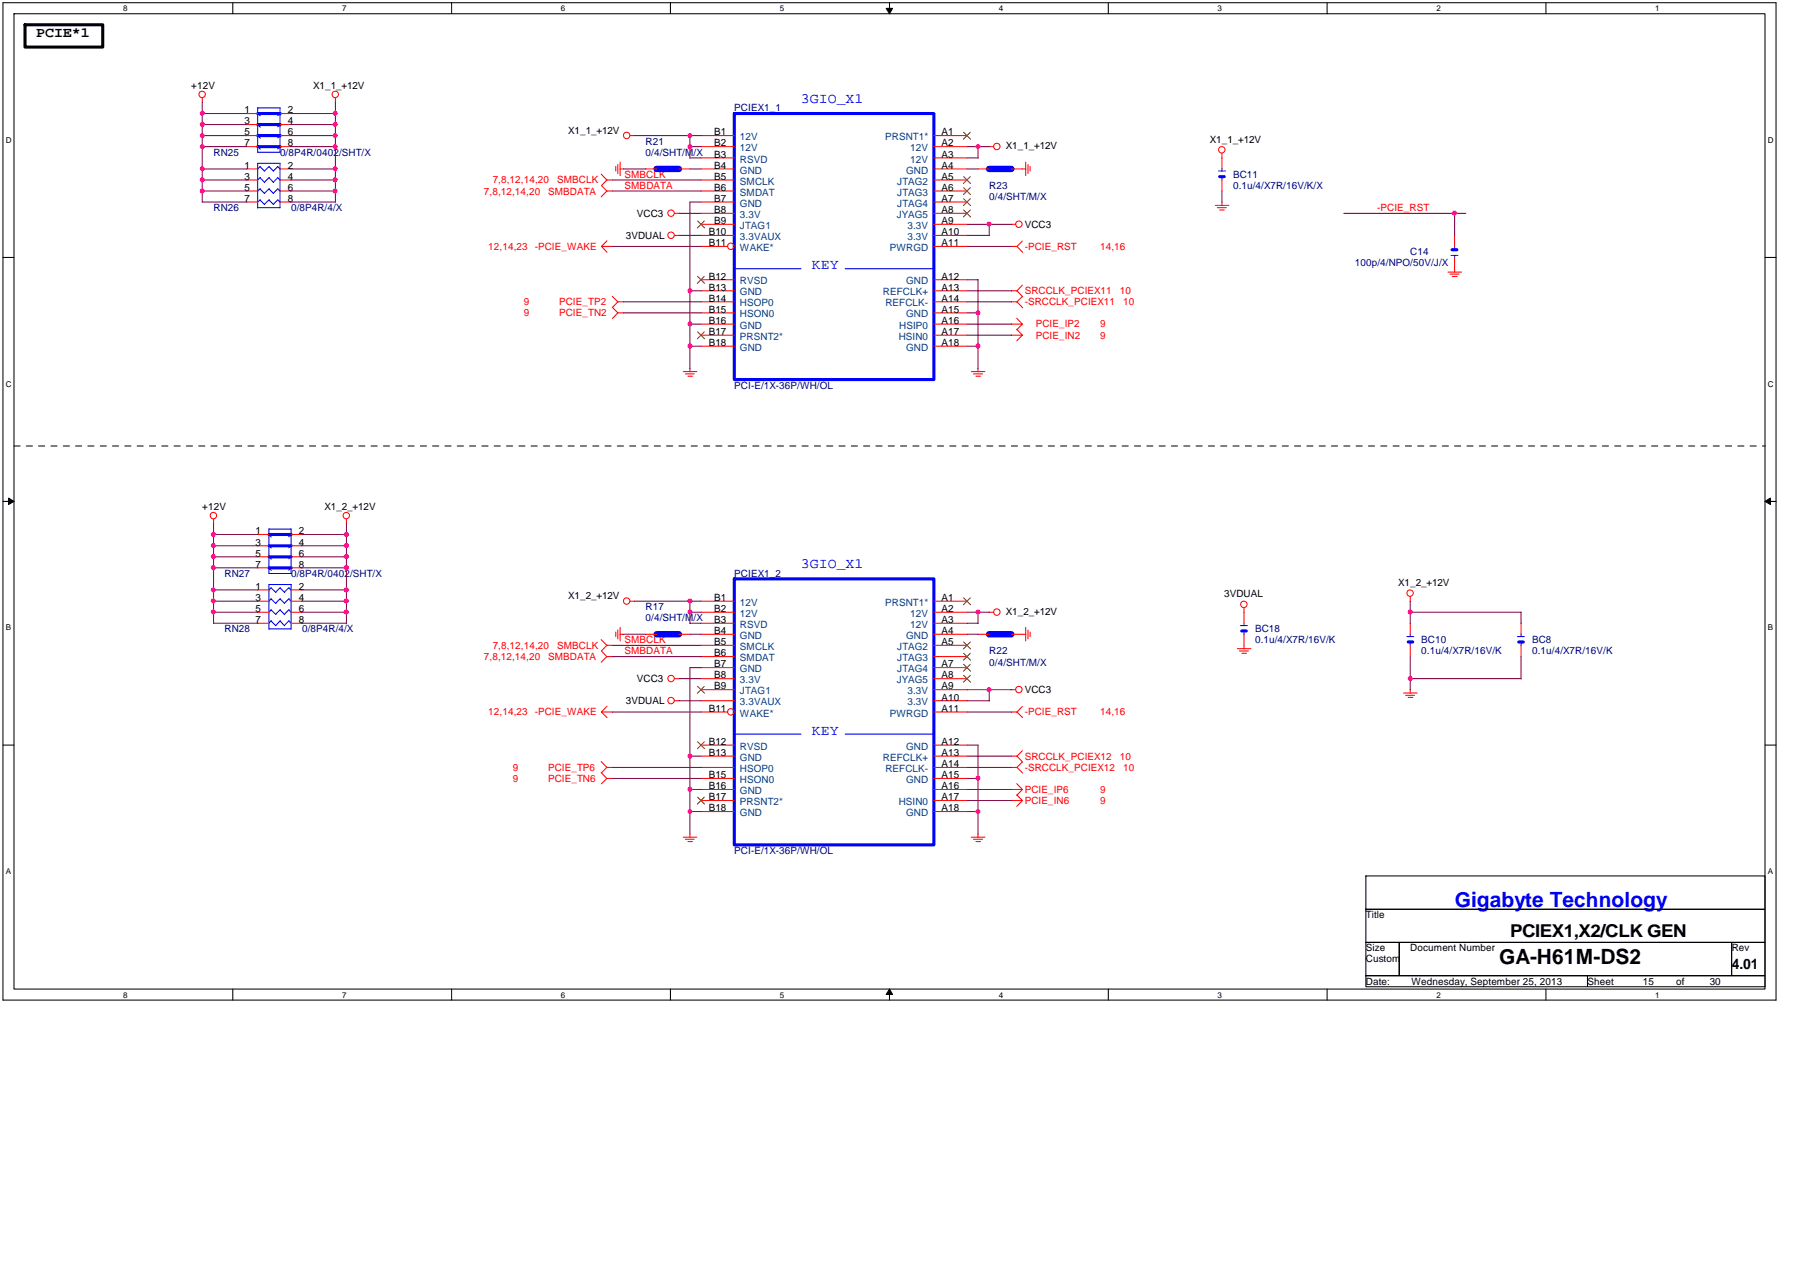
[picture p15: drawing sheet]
<svg xmlns="http://www.w3.org/2000/svg" width="297mm" height="210mm" viewBox="0 0 297 210" stroke-linecap="round" stroke-linejoin="round" font-family="sans-serif">
<defs><g id="words">
<text font-size="3.5" fill="#00f" x="240.1" y="149.6">Gigabyte Technology</text>
<text font-size="3.5" x="247.4" y="159.1">GA-H61M-DS2</text>
<text font-size="2.9" x="249.2" y="154.6">PCIEX1,X2/CLK GEN</text>
<g font-size="2.4">
<text x="5.9" y="6">PCIE*1</text>
<text x="285.8" y="159.9">4.01</text>
</g>
<g font-size="2.4" fill="#00f">
<text x="132.1" y="17">3GIO_X1</text>
<text x="134" y="44.4">KEY</text>
<text x="132.1" y="93.8">3GIO_X1</text>
<text x="134" y="121.2">KEY</text>
</g>
<g font-size="1.7">
<text x="31.6" y="14.7">+12V</text>
<text x="51.7" y="14.7">X1_1_+12V</text>
<text x="40.3" y="18.7">1</text>
<text x="40.3" y="20.5">3</text>
<text x="40.3" y="22.3">5</text>
<text x="47.5" y="20.5">4</text>
<text x="47.5" y="22.3">6</text>
<text x="47.5" y="18.7">2</text>
<text x="93.7" y="22">X1_1_+12V</text>
<text x="117.9" y="22.3">B1</text>
<text x="155.4" y="22.3">A1</text>
<text x="199.6" y="23.5">X1_1_+12V</text>
<text x="40.3" y="24.2">7</text>
<text x="40.3" y="27.8">1</text>
<text x="40.3" y="29.7">3</text>
<text x="47.5" y="24.2">8</text>
<text x="47.5" y="27.8">2</text>
<text x="47.5" y="29.7">4</text>
<text x="117.9" y="24.2">B2</text>
<text x="117.9" y="26">B3</text>
<text x="117.9" y="27.8">B4</text>
<text x="117.9" y="29.7">B5</text>
<text x="155.4" y="24.2">A2</text>
<text x="155.4" y="26">A3</text>
<text x="155.4" y="27.8">A4</text>
<text x="155.4" y="29.7">A5</text>
<text x="166" y="24.6">X1_1_+12V</text>
<text x="40.3" y="31.5">5</text>
<text x="40.3" y="33.3">7</text>
<text x="47.5" y="31.5">6</text>
<text x="47.5" y="33.3">8</text>
<text x="105.1" y="35.8">VCC3</text>
<text x="117.9" y="31.5">B6</text>
<text x="117.9" y="33.3">B7</text>
<text x="117.9" y="35.2">B8</text>
<text x="155.4" y="31.5">A6</text>
<text x="155.4" y="33.3">A7</text>
<text x="155.4" y="35.2">A8</text>
<text x="103.3" y="39.4">3VDUAL</text>
<text x="116.9" y="38.8">B10</text>
<text x="116.9" y="40.6">B11</text>
<text x="117.9" y="37">B9</text>
<text x="155.4" y="37">A9</text>
<text x="155.4" y="38.8">A10</text>
<text x="155.4" y="40.6">A11</text>
<text x="169.1" y="37.6">VCC3</text>
<text x="116.9" y="46.1">B12</text>
<text x="116.9" y="47.9">B13</text>
<text x="155.4" y="46.1">A12</text>
<text x="155.4" y="47.9">A13</text>
<text x="116.9" y="49.8">B14</text>
<text x="116.9" y="51.6">B15</text>
<text x="116.9" y="53.5">B16</text>
<text x="155.4" y="49.8">A14</text>
<text x="155.4" y="51.6">A15</text>
<text x="155.4" y="53.5">A16</text>
<text x="116.9" y="55.3">B17</text>
<text x="116.9" y="57.1">B18</text>
<text x="155.4" y="55.3">A17</text>
<text x="155.4" y="57.1">A18</text>
<text x="33.4" y="84.2">+12V</text>
<text x="42.2" y="88.2">1</text>
<text x="49.3" y="88.2">2</text>
<text x="53.5" y="84.2">X1_2_+12V</text>
<text x="42.2" y="90">3</text>
<text x="42.2" y="91.8">5</text>
<text x="42.2" y="93.7">7</text>
<text x="49.3" y="90">4</text>
<text x="49.3" y="91.8">6</text>
<text x="49.3" y="93.7">8</text>
<text x="42.2" y="97.3">1</text>
<text x="42.2" y="99.2">3</text>
<text x="42.2" y="101">5</text>
<text x="49.3" y="97.3">2</text>
<text x="49.3" y="99.2">4</text>
<text x="49.3" y="101">6</text>
<text x="93.7" y="98.8">X1_2_+12V</text>
<text x="117.9" y="99.2">B1</text>
<text x="117.9" y="101">B2</text>
<text x="155.4" y="101">A2</text>
<text x="155.4" y="99.2">A1</text>
<text x="166" y="101.4">X1_2_+12V</text>
<text x="202" y="98.5">3VDUAL</text>
<text x="230.7" y="96.7">X1_2_+12V</text>
<text x="42.2" y="102.8">7</text>
<text x="49.3" y="102.8">8</text>
<text x="117.9" y="102.8">B3</text>
<text x="117.9" y="104.6">B4</text>
<text x="117.9" y="106.5">B5</text>
<text x="155.4" y="102.8">A3</text>
<text x="155.4" y="104.6">A4</text>
<text x="155.4" y="106.5">A5</text>
<text x="105.1" y="112.5">VCC3</text>
<text x="117.9" y="108.3">B6</text>
<text x="117.9" y="110.1">B7</text>
<text x="117.9" y="112">B8</text>
<text x="117.9" y="113.8">B9</text>
<text x="155.4" y="110.1">A7</text>
<text x="155.4" y="112">A8</text>
<text x="155.4" y="113.8">A9</text>
<text x="103.3" y="116.2">3VDUAL</text>
<text x="116.9" y="117.5">B11</text>
<text x="155.4" y="115.6">A10</text>
<text x="155.4" y="117.5">A11</text>
<text x="169.1" y="114.4">VCC3</text>
<text x="116.9" y="122.9">B12</text>
<text x="116.9" y="124.7">B13</text>
<text x="155.4" y="122.9">A12</text>
<text x="155.4" y="124.7">A13</text>
<text x="116.9" y="128.4">B15</text>
<text x="116.9" y="130.2">B16</text>
<text x="155.4" y="126.6">A14</text>
<text x="155.4" y="128.4">A15</text>
<text x="155.4" y="130.2">A16</text>
<text x="116.9" y="132.1">B17</text>
<text x="116.9" y="133.9">B18</text>
<text x="155.4" y="132.1">A17</text>
<text x="155.4" y="133.9">A18</text>
<text x="225.4" y="151.5">Title</text>
<text x="225.4" y="158.8">Custom</text>
<text x="225.4" y="157">Size</text>
<text x="232.7" y="157">Document Number</text>
<text x="285.8" y="157">Rev</text>
<text x="225.4" y="162.5">Date:</text>
<text x="232.9" y="162.5">Wednesday, September 25, 2013</text>
<text x="262" y="162.5">Sheet</text>
<text x="271.1" y="162.5">15</text>
<text x="276.6" y="162.5">of</text>
<text x="282.1" y="162.5">30</text>
</g>
<g font-size="1.7" fill="#000080">
<text x="106.5" y="23.9">R21</text>
<text x="121.2" y="18.4">PCIEX1_1</text>
<text x="35.2" y="25.7">RN25</text>
<text x="46.2" y="25.7">0/8P4R/0402/SHT/X</text>
<text x="106.5" y="25.7">0/4/SHT/M/X</text>
<text x="203.5" y="29.4">BC11</text>
<text x="35.2" y="34.8">RN26</text>
<text x="48" y="34.8">0/8P4R/4/X</text>
<text x="163.3" y="31.2">R23</text>
<text x="163.3" y="33">0/4/SHT/M/X</text>
<text x="203.5" y="31.2">0.1u/4/X7R/16V/K/X</text>
<text x="223.6" y="44">100p/4/NPO/50V/J/X</text>
<text x="232.7" y="42.1">C14</text>
<text x="121.2" y="64.1">PCI-E/1X-36P/WH/OL</text>
<text x="37.1" y="95.2">RN27</text>
<text x="48" y="95.2">0/8P4R/0402/SHT/X</text>
<text x="121.2" y="95.2">PCIEX1_2</text>
<text x="106.5" y="100.7">R17</text>
<text x="37.1" y="104.3">RN28</text>
<text x="49.8" y="104.3">0/8P4R/4/X</text>
<text x="106.5" y="102.5">0/4/SHT/M/X</text>
<text x="163.3" y="108">R22</text>
<text x="207.1" y="104.3">BC18</text>
<text x="207.1" y="106.2">0.1u/4/X7R/16V/K</text>
<text x="234.5" y="106.2">BC10</text>
<text x="234.5" y="108">0.1u/4/X7R/16V/K</text>
<text x="252.8" y="106.2">BC8</text>
<text x="252.8" y="108">0.1u/4/X7R/16V/K</text>
<text x="163.3" y="109.8">0/4/SHT/M/X</text>
<text x="121.2" y="140.9">PCI-E/1X-36P/WH/OL</text>
</g>
<g font-size="1.7" fill="#004080">
<text x="122.1" y="23.1">12V</text>
<text x="146.1" y="23.1">PRSNT1*</text>
<text x="122.1" y="25">12V</text>
<text x="122.1" y="26.8">RSVD</text>
<text x="122.1" y="28.6">GND</text>
<text x="149.5" y="28.6">GND</text>
<text x="150.2" y="25">12V</text>
<text x="150.2" y="26.8">12V</text>
<text x="122.1" y="30.5">SMCLK</text>
<text x="122.1" y="32.3">SMDAT</text>
<text x="122.1" y="34.1">GND</text>
<text x="122.1" y="36">3.3V</text>
<text x="148" y="36">JYAG5</text>
<text x="148.1" y="30.5">JTAG2</text>
<text x="148.1" y="32.3">JTAG3</text>
<text x="148.1" y="34.1">JTAG4</text>
<text x="122.1" y="37.8">JTAG1</text>
<text x="122.1" y="39.6">3.3VAUX</text>
<text x="122.1" y="41.4">WAKE*</text>
<text x="146.8" y="41.4">PWRGD</text>
<text x="149.8" y="37.8">3.3V</text>
<text x="149.8" y="39.6">3.3V</text>
<text x="122.1" y="46.9">RVSD</text>
<text x="149.5" y="46.9">GND</text>
<text x="122.1" y="48.8">GND</text>
<text x="122.1" y="50.6">HSOP0</text>
<text x="122.1" y="52.4">HSON0</text>
<text x="145.7" y="48.8">REFCLK+</text>
<text x="146.1" y="50.6">REFCLK-</text>
<text x="149.5" y="52.4">GND</text>
<text x="122.1" y="54.3">GND</text>
<text x="122.1" y="56.1">PRSNT2*</text>
<text x="122.1" y="57.9">GND</text>
<text x="148.3" y="56.1">HSIN0</text>
<text x="148.4" y="54.3">HSIP0</text>
<text x="149.5" y="57.9">GND</text>
<text x="122.1" y="100">12V</text>
<text x="122.1" y="101.8">12V</text>
<text x="146.1" y="100">PRSNT1*</text>
<text x="150.2" y="101.8">12V</text>
<text x="122.1" y="103.6">RSVD</text>
<text x="122.1" y="105.4">GND</text>
<text x="122.1" y="107.3">SMCLK</text>
<text x="148.1" y="107.3">JTAG2</text>
<text x="149.5" y="105.4">GND</text>
<text x="150.2" y="103.6">12V</text>
<text x="122.1" y="109.1">SMDAT</text>
<text x="122.1" y="110.9">GND</text>
<text x="122.1" y="112.8">3.3V</text>
<text x="148" y="112.8">JYAG5</text>
<text x="148.1" y="109.1">JTAG3</text>
<text x="148.1" y="110.9">JTAG4</text>
<text x="122.1" y="114.6">JTAG1</text>
<text x="122.1" y="116.4">3.3VAUX</text>
<text x="122.1" y="118.3">WAKE*</text>
<text x="146.8" y="118.3">PWRGD</text>
<text x="149.8" y="114.6">3.3V</text>
<text x="149.8" y="116.4">3.3V</text>
<text x="122.1" y="123.7">RVSD</text>
<text x="122.1" y="125.5">GND</text>
<text x="145.7" y="125.5">REFCLK+</text>
<text x="149.5" y="123.7">GND</text>
<text x="122.1" y="127.4">HSOP0</text>
<text x="122.1" y="129.2">HSON0</text>
<text x="122.1" y="131">GND</text>
<text x="146.1" y="127.4">REFCLK-</text>
<text x="149.5" y="129.2">GND</text>
<text x="122.1" y="132.9">PRSNT2*</text>
<text x="122.1" y="134.7">GND</text>
<text x="148.3" y="132.9">HSIN0</text>
<text x="149.5" y="134.7">GND</text>
</g>
<g font-size="1.7" fill="#f00">
<text x="103.1" y="29.4">SMBCLK</text>
<text x="79.9" y="32.1">7,8,12,14,20</text>
<text x="81.3" y="30.3">7,8,12,14,20</text>
<text x="90.4" y="32.1">SMBDATA</text>
<text x="91.9" y="30.3">SMBCLK</text>
<text x="103.1" y="31.2">SMBDATA</text>
<text x="227.3" y="34.8">-PCIE_RST</text>
<text x="80.6" y="41.3">12,14,23</text>
<text x="88.2" y="41.3">-PCIE_WAKE</text>
<text x="169.1" y="41.3">-PCIE_RST</text>
<text x="181.5" y="41.3">14,16</text>
<text x="86.4" y="52.2">9</text>
<text x="86.4" y="50.4">9</text>
<text x="92.3" y="52.2">PCIE_TN2</text>
<text x="92.3" y="50.4">PCIE_TP2</text>
<text x="169.1" y="48.5">SRCCLK_PCIEX11</text>
<text x="169.1" y="50.4">-SRCCLK_PCIEX11</text>
<text x="184.8" y="48.5">10</text>
<text x="185.4" y="50.4">10</text>
<text x="170.9" y="55.9">PCIE_IN2</text>
<text x="170.9" y="54">PCIE_IP2</text>
<text x="181.5" y="55.9">9</text>
<text x="181.5" y="54">9</text>
<text x="81.3" y="107.1">7,8,12,14,20</text>
<text x="91.9" y="107.1">SMBCLK</text>
<text x="103.1" y="108">SMBDATA</text>
<text x="103.1" y="106.2">SMBCLK</text>
<text x="79.9" y="108.9">7,8,12,14,20</text>
<text x="90.4" y="108.9">SMBDATA</text>
<text x="80.6" y="118.1">12,14,23</text>
<text x="88.2" y="118.1">-PCIE_WAKE</text>
<text x="169.1" y="118.1">-PCIE_RST</text>
<text x="181.5" y="118.1">14,16</text>
<text x="169.1" y="125.4">SRCCLK_PCIEX12</text>
<text x="184.8" y="125.4">10</text>
<text x="84.6" y="129">9</text>
<text x="84.6" y="127.2">9</text>
<text x="90.4" y="129">PCIE_TN6</text>
<text x="90.4" y="127.2">PCIE_TP6</text>
<text x="169.1" y="127.2">-SRCCLK_PCIEX12</text>
<text x="169.1" y="130.8">PCIE_IP6</text>
<text x="181.5" y="130.8">9</text>
<text x="185.4" y="127.2">10</text>
<text x="169.1" y="132.7">PCIE_IN6</text>
<text x="181.5" y="132.7">9</text>
</g>
<g font-size="1.3">
<text x="20.3" y="1.8">8</text>
<text x="56.5" y="1.8">7</text>
<text x="92.6" y="1.8">6</text>
<text x="128.7" y="1.8">5</text>
<text x="164.8" y="1.8">4</text>
<text x="200.9" y="1.8">3</text>
<text x="237" y="1.8">2</text>
<text x="273.2" y="1.8">1</text>
<text x="1" y="23.6">D</text>
<text x="291.7" y="23.6">D</text>
<text x="1" y="63.8">C</text>
<text x="291.7" y="63.8">C</text>
<text x="1" y="104">B</text>
<text x="291.7" y="104">B</text>
<text x="1" y="144.3">A</text>
<text x="291.7" y="144.3">A</text>
<text x="20.3" y="164.6">8</text>
<text x="56.5" y="164.6">7</text>
<text x="92.6" y="164.6">6</text>
<text x="128.7" y="164.6">5</text>
<text x="164.8" y="164.6">4</text>
<text x="200.9" y="164.6">3</text>
<text x="237" y="164.6">2</text>
<text x="273.2" y="164.6">1</text>
</g>
</g></defs>
<path d="M.5 .4h292.6v164.6h-292.6zM2.3 2.3h289v160.9h-289z" fill="none" stroke="#000" stroke-width=".17"/>
<g fill="#fff">
<path d="M20.3 .7h.8v1.4h-.8z"/>
<path d="M20.3 163.4h.8v1.5h-.8z"/>
</g>
<path d="M38.4 .4v1.9M38.4 163.2v1.8" fill="none" stroke="#000" stroke-width=".17"/>
<g fill="#fff">
<path d="M56.5 .7h.7v1.4h-.7z"/>
<path d="M56.5 163.4h.7v1.5h-.7z"/>
</g>
<path d="M74.5 .4v1.9M74.5 163.2v1.8" fill="none" stroke="#000" stroke-width=".17"/>
<g fill="#fff">
<path d="M92.6 .7h.7v1.4h-.7z"/>
<path d="M92.6 163.4h.7v1.5h-.7z"/>
</g>
<path d="M110.6 .4v1.9M110.6 163.2v1.8" fill="none" stroke="#000" stroke-width=".17"/>
<g fill="#fff">
<path d="M128.7 .7h.7v1.4h-.7z"/>
<path d="M128.7 163.4h.7v1.5h-.7z"/>
</g>
<path d="M146.2 1.4h1.1l-.5 .9zM146.8 .4v1.9M146.8 163.2l.5 .9h-1.1zM146.8 163.2v1.8" fill="none" stroke="#000" stroke-width=".17"/>
<path d="M146.2 1.4h1.1l-.5 .9zM146.8 163.2l.5 .9h-1.1z" fill="#000"/>
<g fill="#fff">
<path d="M164.8 .7h.7v1.4h-.7z"/>
<path d="M164.8 163.4h.7v1.5h-.7z"/>
</g>
<path d="M182.9 .4v1.9M182.9 163.2v1.8" fill="none" stroke="#000" stroke-width=".17"/>
<g fill="#fff">
<path d="M200.9 .7h.7v1.4h-.7z"/>
<path d="M200.9 163.4h.7v1.5h-.7z"/>
</g>
<path d="M219 .4v1.9M219 163.2v1.8" fill="none" stroke="#000" stroke-width=".17"/>
<g fill="#fff">
<path d="M237 .7h.8v1.4h-.8z"/>
<path d="M237 163.4h.8v1.5h-.8z"/>
</g>
<path d="M255.1 .4v1.9M255.1 163.2v1.8" fill="none" stroke="#000" stroke-width=".17"/>
<g fill="#fff">
<path d="M273.1 .7h.8v1.4h-.8z"/>
<path d="M273.1 163.4h.8v1.5h-.8z"/>
<path d="M1 22.4h.9v1.5h-.9z"/>
<path d="M291.7 22.4h1v1.5h-1z"/>
<path d="M1 62.6h.9v1.5h-.9z"/>
<path d="M291.7 62.6h1v1.5h-1z"/>
</g>
<path d="M.5 42.5h1.8M291.3 42.5h1.8" fill="none" stroke="#000" stroke-width=".17"/>
<g fill="#fff">
<path d="M1 102.8h.8v1.5h-.8z"/>
<path d="M291.7 102.8h.9v1.5h-.9z"/>
</g>
<path d="M.5 82.7h1.8M1.4 82.2l.9 .5-.9 .5zM291.3 82.7l.9-.5v1zM291.3 82.7h1.8" fill="none" stroke="#000" stroke-width=".17"/>
<path d="M1.4 82.2l.9 .5-.9 .5zM291.3 82.7l.9-.5v1z" fill="#000"/>
<g fill="#fff">
<path d="M1 143.1h.8v1.4h-.8z"/>
<path d="M291.7 143.1h.8v1.4h-.8z"/>
</g>
<path d="M.5 123h1.8M291.3 123h1.8M225.4 144.5h65.9v5.5h-65.9zM225.4 150h65.9v5.5h-65.9zM225.4 155.5h5.5v5.5h-5.5zM230.9 155.5h54.9v5.5h-54.9zM285.8 155.5h5.5v5.5h-5.5zM225.4 161h36.6v1.8h-36.6zM262 161h29.3v1.8h-29.3z" fill="none" stroke="#000" stroke-width=".17"/>
<path d="M2.3 73.6h289" fill="none" stroke="#000" stroke-width=".17" stroke-dasharray="1 1 1 1 1 1 1 1"/>
<path d="M4.1 4.1h12.9v3.7h-12.9z" fill="none" stroke="#000" stroke-width=".51"/>
<g fill="none" stroke="#f00" stroke-width=".17">
<path d="M33.4 16.2v.8M40.7 18.7h1.8M46.2 18.7h1.8M55.3 16.2v.8M40.7 31.5h1.8M40.7 29.7h1.8M40.7 27.9h1.8M40.7 24.2h1.8M40.7 22.4h1.8M40.7 20.6h1.8M40.7 33.3h1.8M46.2 31.5h1.8"/>
<path d="M46.2 29.7h1.8M46.2 27.9h1.8M46.2 24.2h1.8M46.2 22.4h1.8M46.2 20.6h1.8M46.2 33.3h1.8M99.2 28.7l.9 1M100.1 31.5h1M100.1 29.7h1M100.1 31.5l-.9 1M100.2 29.7l-1 .9 1 1M100.2 39.7l-1 1"/>
<path d="M101.6 27.5v.7M102 27.2v1.4M102.3 27.9h.6M102.3 26.7v2.3M104 22.4h.8M106.5 27.9h1.9M111.3 38.8h.8M111.3 35.2h.8M112 27.9h1.9M115.7 31.5h5.5M115.7 29.7h5.5M115.7 38.8h5.5"/>
<path d="M115.7 27.9h5.5M115.7 35.2h5.5M115.7 24.2h5.5M115.7 22.4h5.5M115.7 37h5.5M115.7 33.3h5.5M115.7 26.1h5.5M154.1 31.5h5.5M154.1 29.7h5.5M154.1 38.8h5.5M154.1 27.9h5.5M154.1 35.2h5.5"/>
<path d="M154.1 24.2h5.5M154.1 22.4h5.5M154.1 37h5.5M154.1 33.3h5.5M154.1 26.1h5.5M161.4 27.9h1.9M163.2 24.2h.8M166.9 37h.7M166.9 27.9h2.4M168.7 39.8l-.9 .9M169.3 26.7v2.3M169.6 27.2v1.4"/>
<path d="M170 27.5v.7M200.5 33.9h2.3M200.9 34.3h1.5M201.3 34.7h.7M201.6 25.3v2.6M201.6 29.7v1.8M201.6 33.3v.6M240 38.8v1.9M99.2 40.7h1.9M99.2 40.7l1 .9M101 50.7l1 .9M101 48.9l1 .9"/>
<path d="M101.9 49.8h1M101.9 51.6h1M102 51.6l-.9 1M102 49.8l-.9 .9M115.7 48h5.5M115.7 49.8h5.5M115.7 55.3h5.5M115.7 51.6h5.5M115.7 53.5h5.5M115.7 40.7h4.4M115.7 46.2h5.5M115.7 57.1h5.5"/>
<path d="M154.1 48h5.5M154.1 49.8h5.5M154.1 55.3h5.5M154.1 51.6h5.5M154.1 53.5h5.5M154.1 40.7h5.5M154.1 46.2h5.5M154.1 57.1h5.5M166.9 55.3h1.8M166.9 53.5h1.8M166.9 48h1M166.9 49.8h1"/>
<path d="M166.9 40.7h1M167.8 54.3l.9 1M167.8 52.5l.9 1M167.8 48l1 1M167.8 49.8l1 1M167.8 40.7l1 .9M168.7 47.1l-.9 .9M168.7 48.9l-.9 .9M168.7 55.3l-.9 .9M168.7 53.5l-.9 .9M238.9 44.9h2.3M239.3 45.2h1.5"/>
<path d="M239.7 45.6h.8M240 42.5v2.4M112.8 61.3h2.2M113.1 61.7h1.5M113.5 62.1h.8M113.9 60.8v.6M160.3 61.3h2.2M160.6 61.7h1.6M161.1 62.1h.7M161.4 60.8v.6M35.2 85.7v.7M42.5 99.2h1.9"/>
<path d="M42.5 88.2h1.9M42.5 90.1h1.9M42.5 91.9h1.9M42.5 93.7h1.9M42.5 97.3h1.9M48 99.2h1.8M48 88.2h1.8M48 90.1h1.8M48 91.9h1.8M48 93.7h1.8M48 97.3h1.8M57.2 85.7v.7"/>
<path d="M104 99.2h.8M115.7 99.2h5.5M154.1 99.2h5.5M232.7 98.4v.9M42.5 101h1.9M42.5 102.8h1.9M48 101h1.8M48 102.8h1.8M99.2 105.6l.9 .9M99.2 117.5h1.9M99.2 117.5l1 .9M100.1 106.5h1"/>
<path d="M100.1 108.4h1M100.1 108.4l-.9 .9M100.2 106.4l-1 1 1 1M100.2 116.5l-1 1M101.6 104.3v.8M102 103.9v1.5M102.3 104.7h.6M102.3 103.5v2.3M106.5 104.7h1.9M111.3 115.6h.8M111.3 112h.8M112 104.7h1.9"/>
<path d="M115.7 106.5h5.5M115.7 108.4h5.5M115.7 117.5h4.4M115.7 101h5.5M115.7 104.7h5.5M115.7 115.6h5.5M115.7 113.8h5.5M115.7 112h5.5M115.7 102.8h5.5M115.7 110.2h5.5M154.1 106.5h5.5M154.1 108.4h5.5"/>
<path d="M154.1 117.5h5.5M154.1 101h5.5M154.1 104.7h5.5M154.1 115.6h5.5M154.1 113.8h5.5M154.1 112h5.5M154.1 102.8h5.5M154.1 110.2h5.5M161.4 104.7h1.9M163.2 101h.8M166.9 113.8h.7M166.9 117.5h1"/>
<path d="M166.9 104.7h2.4M167.8 117.5l1 .9M168.7 116.6l-.9 .9M169.3 103.5v2.3M169.6 103.9v1.5M170 104.3v.8M204.2 107h2.2M204.5 107.4h1.5M204.9 107.8h.8M205.3 100.3v2.5M205.3 104.7v2.4M231.6 114.4h2.3"/>
<path d="M232 114.7h1.4M232.4 115.1h.7M232.7 102.8v1.9M232.7 106.5v1.9M232.7 113.8v.6M251 102.8v1.9M251 106.5v1.9M99.2 127.5l.9 1M99.2 125.7l.9 .9M100.1 126.6h1M100.1 128.5h1M100.2 128.4l-1 .9"/>
<path d="M100.2 126.6l-1 .9M112.8 138.2h2.2M113.1 138.5h1.5M113.5 138.9h.8M113.9 137.6v.6M115.7 124.8h5.5M115.7 126.6h5.5M115.7 132.1h5.5M115.7 130.3h5.5M115.7 128.5h5.5M115.7 123h5.5M115.7 133.9h5.5"/>
<path d="M154.1 124.8h5.5M154.1 126.6h5.5M154.1 132.1h5.5M154.1 130.3h5.5M154.1 128.5h5.5M154.1 123h5.5M154.1 133.9h5.5M160.3 138.2h2.2M160.6 138.5h1.6M161.1 138.9h.7M161.4 137.6v.6M166.9 132.1h1.8"/>
<path d="M166.9 130.3h1.8M166.9 124.8h1M166.9 126.6h1M167.8 131.2l.9 .9M167.8 129.3l.9 1M167.8 124.8l1 1M167.8 126.6l1 1M168.7 123.9l-.9 .9M168.7 125.7l-.9 1M168.7 132.1l-.9 1M168.7 130.3l-.9 1"/>
<circle cx="33.4" cy="15.6" r=".54"/>
<circle cx="55.3" cy="15.6" r=".54"/>
<circle cx="103.4" cy="22.4" r=".54"/>
<circle cx="110.7" cy="35.2" r=".54"/>
<circle cx="110.7" cy="38.8" r=".54"/>
<circle cx="164.5" cy="24.2" r=".54"/>
<circle cx="168.1" cy="37" r=".54"/>
<circle cx="201.6" cy="24.7" r=".54"/>
<circle cx="120.6" cy="40.6" r=".54"/>
<circle cx="35.2" cy="85.1" r=".54"/>
<circle cx="57.1" cy="85.1" r=".54"/>
<circle cx="103.4" cy="99.2" r=".54"/>
<circle cx="205.3" cy="99.7" r=".54"/>
<circle cx="232.7" cy="97.9" r=".54"/>
<circle cx="110.7" cy="112" r=".54"/>
<circle cx="110.7" cy="115.6" r=".54"/>
<circle cx="120.6" cy="117.5" r=".54"/>
<circle cx="164.5" cy="101" r=".54"/>
<circle cx="168.1" cy="113.8" r=".54"/>
</g>
<g fill="none" stroke="#00f" stroke-width=".51">
<path d="M42.5 18.7h3.7M121.2 18.7h32.9v43.9h-32.9zM42.5 24.2h3.7M42.5 22.4h3.7M42.5 20.6h3.7M201.3 29.1h.7M239.6 41.2h.8M44.4 93.7h3.7M44.4 91.9h3.7M44.4 90.1h3.7M44.4 88.2h3.7M121.2 95.5h32.9v43.9h-32.9z"/>
<path d="M204.9 104.1h.8M232.4 105.9h.7M250.6 105.9h.8"/>
</g>
<g fill="none" stroke="#00f" stroke-width=".17">
<path d="M42.5 17.8h3.7M42.5 18.7l.4 .4M42.5 17.8v7.3h3.7M46.2 17.8v7.3M46.2 18.7l-.4 .4M42.5 34.3h3.7M42.5 24.2l.4 .4M42.5 22.4l.4 .4M42.5 20.6l.4 .4M42.9 27.5l.8 .8M42.9 29.3l.8 .8M42.9 31.2l.8 .7"/>
<path d="M42.9 33l.8 .8M42.9 27.5l-.4 .4M42.9 29.3l-.4 .4M42.9 31.1l-.4 .4M42.9 33l-.4 .3M44.4 27.5l.7 .8M44.4 29.3l.7 .8M44.4 31.2l.7 .7M44.4 33l.7 .8M44.4 27.5l-.8 .7M44.4 29.3l-.8 .8M44.4 31.1l-.8 .8"/>
<path d="M44.4 33l-.8 .7M45.8 27.5l.4 .4M45.8 29.3l.4 .4M45.8 31.2l.4 .4M45.8 33l.4 .4M45.9 27.5l-.8 .7M45.9 29.3l-.8 .8M45.9 31.1l-.8 .8M45.9 33l-.8 .7M46.2 26.9v7.4M46.2 24.2l-.4 .4M46.2 22.3l-.4 .5"/>
<path d="M46.2 20.5l-.4 .4M46.2 26.9h-3.7v7.4M201.1 28.2h1.1M201.6 27.8v.4M201.6 29.1v.6M121.2 44.3h11M139.5 44.3h14.7M239.4 42.1h1.2M240 40.7v.6M240 42.1v.4M44.3 87.3h3.7M44.4 93.7l.4 .4"/>
<path d="M44.4 91.9l.4 .4M44.4 90.1l.4 .3M44.4 88.2l.4 .4M44.4 87.3v7.3h3.7M44.7 97l.8 .8M44.7 98.8l.8 .8M44.8 97l-.4 .3M44.8 98.8l-.4 .4M46.2 97l.8 .8M46.2 98.8l.8 .8M46.2 97l-.7 .7M46.2 98.8l-.7 .7"/>
<path d="M47.6 97l.5 .4M47.6 98.8l.5 .5M47.7 97l-.8 .7M47.7 98.8l-.8 .7M48 87.3v7.3M48 96.5v7.3M48.1 96.5h-3.7v7.3M48.1 93.7l-.5 .4M48.1 91.8l-.5 .4M48.1 90l-.5 .4M48.1 88.2l-.5 .4M44.3 103.8h3.7"/>
<path d="M44.7 100.6l.8 .8M44.7 102.5l.8 .8M44.8 100.6l-.4 .4M44.8 102.4l-.4 .4M46.2 100.6l.8 .8M46.2 102.5l.8 .8M46.2 100.6l-.7 .8M46.2 102.4l-.7 .8M47.6 100.6l.5 .5M47.6 102.5l.5 .4M47.7 100.6l-.8 .8M47.7 102.4l-.8 .8"/>
<path d="M204.7 103.2h1.1M205.3 102.8v.4M205.3 104.1v.6M232.2 105.1h1.1M232.7 104.6v.5M232.7 105.9v.6M250.4 105.1h1.2M251 104.6v.5M251 105.9v.6M121.2 121.1h11M139.5 121.1h14.7"/>
</g>
<g fill="none" stroke="#804000" stroke-width=".17">
<path d="M115.1 36.5l1.2 1.1M116.2 36.5l-1.1 1.1M159 21.8l1.2 1.2M159 29.1l1.2 1.2M159 31l1.2 1.1M159 32.8l1.2 1.1M159 34.7l1.2 1.1M160.1 21.8l-1.1 1.2M160.1 29.1l-1.1 1.2M160.1 31l-1.1 1.1M160.1 32.8l-1.1 1.1M160.1 34.7l-1.1 1.1"/>
<path d="M115.1 45.6l1.2 1.2M115.1 54.8l1.2 1.1M116.2 45.6l-1.1 1.2M116.2 54.8l-1.1 1.1M159 98.7l1.2 1.1M160.1 98.7l-1.1 1.1M115.1 113.3l1.2 1.1M116.2 113.3l-1.1 1.1M159 105.9l1.2 1.2M159 107.8l1.2 1.1M159 109.6l1.2 1.2M159 111.4l1.2 1.2"/>
<path d="M160.1 105.9l-1.1 1.2M160.1 107.8l-1.1 1.1M160.1 109.6l-1.1 1.2M160.1 111.4l-1.1 1.2M115.1 122.4l1.2 1.1M115.1 131.5l1.2 1.2M116.2 122.4l-1.1 1.1M116.2 131.5l-1.1 1.2"/>
</g>
<path d="M108.3 27.9h3.7M163.2 27.9h3.7M108.3 104.7h3.7M163.2 104.7h3.7" fill="none" stroke="#00f" stroke-width="1.1"/>
<g fill="none" stroke="#800040" stroke-width=".17">
<path d="M33.4 18.7h7.3M33.4 16.9v16.5M48 18.7h7.4M55.3 16.9v16.5M33.4 22.4h7.3M33.4 24.2h7.3M33.4 27.9h7.3M33.4 31.5h7.3M33.4 33.3h7.3M33.4 29.7h7.3M33.4 20.6h7.3M48 22.4h7.3"/>
<path d="M48 24.2h7.3M48 27.9h7.3M48 31.5h7.3M48 33.3h7.3M48 29.7h7.3M48 20.6h7.3M101.1 31.5h14.6M101.1 29.7h14.6M102.9 27.9h3.7M104.7 22.4h11M112 35.2h3.7M112 38.8h3.7"/>
<path d="M113.9 24.2h1.8M113.9 27.9h1.8M113.9 22.4v3.7M113.9 26.1h1.8M115.7 33.3h-1.8v27.5M159.6 37h7.3M159.6 24.2h3.7M159.6 27.9h1.8M159.6 38.8h3.7M159.6 26.1h1.8M161.4 24.2v1.9M163.3 37v1.9"/>
<path d="M201.6 31.5v1.9M221.8 35.2h20.1M240 35.2v3.7M101.1 40.7h14.6M102.9 51.6h12.8M102.9 49.8h12.8M113.9 53.5h1.8M113.9 57.1h1.8M113.9 48h1.8M159.6 53.5h7.3M159.6 57.1h1.8M159.6 46.2h1.8"/>
<path d="M159.6 51.6h1.8M159.6 55.3h7.3M159.6 49.8h7.3M159.6 40.7h7.3M159.6 48h7.3M161.4 46.2v14.6M35.2 91.9h7.4M35.2 90.1h7.4M35.2 88.2h7.4M35.2 86.4v16.5M35.2 93.7h7.4M35.2 97.3h7.4"/>
<path d="M35.2 99.2h7.4M49.8 91.9h7.4M49.8 90.1h7.4M49.8 93.7h7.4M49.8 97.3h7.4M49.8 99.2h7.4M49.8 88.2h7.4M57.2 86.4v16.5M104.7 99.2h11M113.9 99.2v3.7M232.7 99.2v3.7M35.2 101h7.4"/>
<path d="M35.2 102.8h7.4M49.8 101h7.4M49.8 102.8h7.4M101.1 108.4h14.6M101.1 117.5h14.6M101.1 106.5h14.6M102.9 104.7h3.7M112 112h3.7M112 115.6h3.7M113.9 101h1.8M113.9 102.8h1.8M113.9 104.7h1.8"/>
<path d="M115.7 110.2h-1.8v27.4M159.6 101h3.7M159.6 102.8h1.8M159.6 113.8h7.3M159.6 115.6h3.7M159.6 117.5h7.3M159.6 104.7h1.8M161.4 101v1.9M163.3 113.8v1.9M232.7 108.4v5.5M232.7 112h18.3M232.7 101h18.3"/>
<path d="M251 101v1.9M251 108.4v3.6M101.1 128.5h14.6M101.1 126.6h14.6M113.9 124.8h1.8M113.9 133.9h1.8M113.9 130.3h1.8M159.6 124.8h7.3M159.6 133.9h1.8M159.6 130.3h7.3M159.6 128.5h1.8M159.6 126.6h7.3"/>
<path d="M159.6 132.1h7.3M159.6 123h1.8M161.4 123v14.6"/>
</g>
<circle cx="232.7" cy="112" r=".35" fill="#f0f"/>
<circle cx="232.7" cy="112" r=".35" fill="none" stroke="#f0f" stroke-width=".17"/>
<circle cx="232.7" cy="101" r=".34" fill="#f0f"/>
<circle cx="232.7" cy="101" r=".34" fill="none" stroke="#f0f" stroke-width=".17"/>
<circle cx="240" cy="35.2" r=".36" fill="#f0f"/>
<circle cx="240" cy="35.2" r=".36" fill="none" stroke="#f0f" stroke-width=".17"/>
<circle cx="163.2" cy="37" r=".34" fill="#f0f"/>
<circle cx="163.2" cy="37" r=".34" fill="none" stroke="#f0f" stroke-width=".17"/>
<circle cx="161.4" cy="24.2" r=".34" fill="#f0f"/>
<circle cx="161.4" cy="24.2" r=".34" fill="none" stroke="#f0f" stroke-width=".17"/>
<circle cx="161.4" cy="57.1" r=".35" fill="#f0f"/>
<circle cx="161.4" cy="57.1" r=".35" fill="none" stroke="#f0f" stroke-width=".17"/>
<circle cx="113.8" cy="22.4" r=".34" fill="#f0f"/>
<circle cx="113.8" cy="22.4" r=".34" fill="none" stroke="#f0f" stroke-width=".17"/>
<circle cx="113.8" cy="48" r=".35" fill="#f0f"/>
<circle cx="113.8" cy="48" r=".35" fill="none" stroke="#f0f" stroke-width=".17"/>
<circle cx="113.8" cy="53.4" r=".34" fill="#f0f"/>
<circle cx="113.8" cy="53.4" r=".34" fill="none" stroke="#f0f" stroke-width=".17"/>
<circle cx="113.8" cy="57.1" r=".35" fill="#f0f"/>
<circle cx="113.8" cy="57.1" r=".35" fill="none" stroke="#f0f" stroke-width=".17"/>
<circle cx="161.4" cy="51.6" r=".34" fill="#f0f"/>
<circle cx="161.4" cy="51.6" r=".34" fill="none" stroke="#f0f" stroke-width=".17"/>
<circle cx="113.8" cy="24.2" r=".34" fill="#f0f"/>
<circle cx="113.8" cy="24.2" r=".34" fill="none" stroke="#f0f" stroke-width=".17"/>
<circle cx="55.3" cy="18.7" r=".34" fill="#f0f"/>
<circle cx="55.3" cy="18.7" r=".34" fill="none" stroke="#f0f" stroke-width=".17"/>
<circle cx="33.4" cy="22.4" r=".34" fill="#f0f"/>
<circle cx="33.4" cy="22.4" r=".34" fill="none" stroke="#f0f" stroke-width=".17"/>
<circle cx="55.3" cy="24.2" r=".34" fill="#f0f"/>
<circle cx="55.3" cy="24.2" r=".34" fill="none" stroke="#f0f" stroke-width=".17"/>
<circle cx="55.3" cy="27.8" r=".34" fill="#f0f"/>
<circle cx="55.3" cy="27.8" r=".34" fill="none" stroke="#f0f" stroke-width=".17"/>
<circle cx="33.4" cy="31.5" r=".34" fill="#f0f"/>
<circle cx="33.4" cy="31.5" r=".34" fill="none" stroke="#f0f" stroke-width=".17"/>
<circle cx="33.4" cy="18.7" r=".34" fill="#f0f"/>
<circle cx="33.4" cy="18.7" r=".34" fill="none" stroke="#f0f" stroke-width=".17"/>
<circle cx="55.3" cy="29.7" r=".35" fill="#f0f"/>
<circle cx="55.3" cy="29.7" r=".35" fill="none" stroke="#f0f" stroke-width=".17"/>
<circle cx="33.4" cy="27.8" r=".34" fill="#f0f"/>
<circle cx="33.4" cy="27.8" r=".34" fill="none" stroke="#f0f" stroke-width=".17"/>
<circle cx="55.3" cy="31.5" r=".34" fill="#f0f"/>
<circle cx="55.3" cy="31.5" r=".34" fill="none" stroke="#f0f" stroke-width=".17"/>
<circle cx="33.4" cy="29.7" r=".35" fill="#f0f"/>
<circle cx="33.4" cy="29.7" r=".35" fill="none" stroke="#f0f" stroke-width=".17"/>
<circle cx="33.4" cy="20.5" r=".35" fill="#f0f"/>
<circle cx="33.4" cy="20.5" r=".35" fill="none" stroke="#f0f" stroke-width=".17"/>
<circle cx="33.4" cy="24.2" r=".34" fill="#f0f"/>
<circle cx="33.4" cy="24.2" r=".34" fill="none" stroke="#f0f" stroke-width=".17"/>
<circle cx="55.3" cy="20.5" r=".35" fill="#f0f"/>
<circle cx="55.3" cy="20.5" r=".35" fill="none" stroke="#f0f" stroke-width=".17"/>
<circle cx="55.3" cy="22.4" r=".34" fill="#f0f"/>
<circle cx="55.3" cy="22.4" r=".34" fill="none" stroke="#f0f" stroke-width=".17"/>
<circle cx="57.2" cy="90" r=".36" fill="#f0f"/>
<circle cx="57.2" cy="90" r=".36" fill="none" stroke="#f0f" stroke-width=".17"/>
<circle cx="57.2" cy="91.8" r=".36" fill="#f0f"/>
<circle cx="57.2" cy="91.8" r=".36" fill="none" stroke="#f0f" stroke-width=".17"/>
<circle cx="35.2" cy="88.2" r=".34" fill="#f0f"/>
<circle cx="35.2" cy="88.2" r=".34" fill="none" stroke="#f0f" stroke-width=".17"/>
<circle cx="57.1" cy="93.7" r=".37" fill="#f0f"/>
<circle cx="57.1" cy="93.7" r=".37" fill="none" stroke="#f0f" stroke-width=".17"/>
<circle cx="35.2" cy="101" r=".34" fill="#f0f"/>
<circle cx="35.2" cy="101" r=".34" fill="none" stroke="#f0f" stroke-width=".17"/>
<circle cx="57.2" cy="97.3" r=".36" fill="#f0f"/>
<circle cx="57.2" cy="97.3" r=".36" fill="none" stroke="#f0f" stroke-width=".17"/>
<circle cx="57.2" cy="99.2" r=".36" fill="#f0f"/>
<circle cx="57.2" cy="99.2" r=".36" fill="none" stroke="#f0f" stroke-width=".17"/>
<circle cx="35.2" cy="97.3" r=".34" fill="#f0f"/>
<circle cx="35.2" cy="97.3" r=".34" fill="none" stroke="#f0f" stroke-width=".17"/>
<circle cx="35.2" cy="90" r=".34" fill="#f0f"/>
<circle cx="35.2" cy="90" r=".34" fill="none" stroke="#f0f" stroke-width=".17"/>
<circle cx="35.2" cy="93.7" r=".35" fill="#f0f"/>
<circle cx="35.2" cy="93.7" r=".35" fill="none" stroke="#f0f" stroke-width=".17"/>
<circle cx="57.2" cy="101" r=".36" fill="#f0f"/>
<circle cx="57.2" cy="101" r=".36" fill="none" stroke="#f0f" stroke-width=".17"/>
<circle cx="57.2" cy="88.2" r=".36" fill="#f0f"/>
<circle cx="57.2" cy="88.2" r=".36" fill="none" stroke="#f0f" stroke-width=".17"/>
<circle cx="35.2" cy="99.2" r=".34" fill="#f0f"/>
<circle cx="35.2" cy="99.2" r=".34" fill="none" stroke="#f0f" stroke-width=".17"/>
<circle cx="35.2" cy="91.8" r=".34" fill="#f0f"/>
<circle cx="35.2" cy="91.8" r=".34" fill="none" stroke="#f0f" stroke-width=".17"/>
<circle cx="113.8" cy="130.3" r=".35" fill="#f0f"/>
<circle cx="113.8" cy="130.3" r=".35" fill="none" stroke="#f0f" stroke-width=".17"/>
<circle cx="113.8" cy="133.9" r=".34" fill="#f0f"/>
<circle cx="113.8" cy="133.9" r=".34" fill="none" stroke="#f0f" stroke-width=".17"/>
<circle cx="163.2" cy="113.8" r=".34" fill="#f0f"/>
<circle cx="163.2" cy="113.8" r=".34" fill="none" stroke="#f0f" stroke-width=".17"/>
<circle cx="161.4" cy="133.9" r=".34" fill="#f0f"/>
<circle cx="161.4" cy="133.9" r=".34" fill="none" stroke="#f0f" stroke-width=".17"/>
<circle cx="113.8" cy="124.8" r=".34" fill="#f0f"/>
<circle cx="113.8" cy="124.8" r=".34" fill="none" stroke="#f0f" stroke-width=".17"/>
<circle cx="161.4" cy="101" r=".34" fill="#f0f"/>
<circle cx="161.4" cy="101" r=".34" fill="none" stroke="#f0f" stroke-width=".17"/>
<circle cx="113.8" cy="101" r=".34" fill="#f0f"/>
<circle cx="113.8" cy="101" r=".34" fill="none" stroke="#f0f" stroke-width=".17"/>
<circle cx="113.8" cy="99.2" r=".34" fill="#f0f"/>
<circle cx="113.8" cy="99.2" r=".34" fill="none" stroke="#f0f" stroke-width=".17"/>
<circle cx="161.4" cy="128.4" r=".34" fill="#f0f"/>
<circle cx="161.4" cy="128.4" r=".34" fill="none" stroke="#f0f" stroke-width=".17"/>
<use href="#words"/>
</svg>
